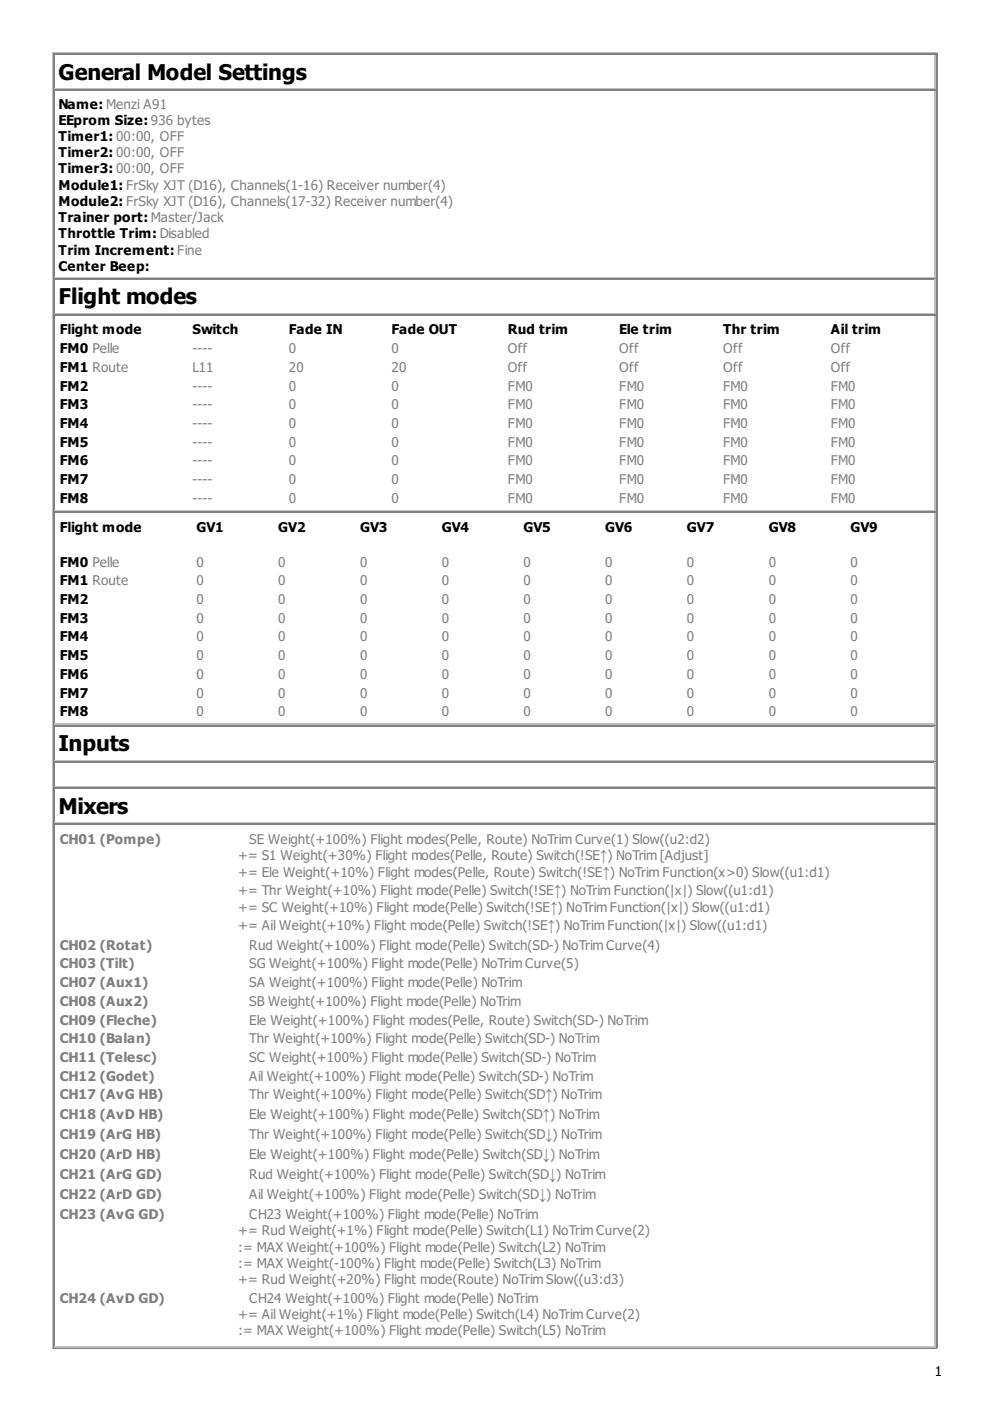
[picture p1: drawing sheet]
<svg xmlns="http://www.w3.org/2000/svg" width="210mm" height="297mm" viewBox="0 0 210 297" stroke-linecap="round" stroke-linejoin="round" font-family="sans-serif">
<defs><g id="words">
<g font-size="5.6">
<text x="12.4" y="16.9">General Model Settings</text>
<text x="12.4" y="64.6">Flight modes</text>
<text x="12.4" y="159.3">Inputs</text>
<text x="12.4" y="172.5">Mixers</text>
</g>
<g font-size="3.4">
<text x="12.4" y="23">Name:Menzi A91</text>
<text x="12.4" y="26.5">EEprom Size:936 bytes</text>
<text x="12.4" y="29.9">Timer1:00:00, OFF</text>
<text x="12.4" y="33.3">Timer2:00:00, OFF</text>
<text x="12.4" y="36.8">Timer3:00:00, OFF</text>
<text x="12.4" y="40.2">Module1:FrSky XJT (D16), Channels(1-16) Receiver number(4)</text>
<text x="12.4" y="43.7">Module2:FrSky XJT (D16), Channels(17-32) Receiver number(4)</text>
<text x="12.4" y="47.1">Trainer port:Master/Jack</text>
<text x="12.4" y="50.5">Throttle Trim:Disabled</text>
<text x="12.4" y="54">Trim Increment:Fine</text>
<text x="12.4" y="57.4">Center Beep:</text>
<text x="12.7" y="70.9">Flight mode</text>
<text x="40.8" y="70.9">Switch</text>
<text x="61.3" y="70.9">Fade IN</text>
<text x="83" y="70.9">Fade OUT</text>
<text x="107.7" y="70.9">Rud trim</text>
<text x="131.3" y="70.9">Ele trim</text>
<text x="153.3" y="70.9">Thr trim</text>
<text x="176.1" y="70.9">Ail trim</text>
<text x="12.7" y="74.9">FM0 Pelle</text>
<text x="12.7" y="78.8">FM1 Route</text>
<text x="12.7" y="82.8">FM2</text>
<text x="12.7" y="86.8">FM3</text>
<text x="12.7" y="90.8">FM4</text>
<text x="12.7" y="94.7">FM5</text>
<text x="12.7" y="98.7">FM6</text>
<text x="12.7" y="102.7">FM7</text>
<text x="12.7" y="106.6">FM8</text>
<text x="12.7" y="112.7">Flight mode</text>
<text x="41.7" y="112.7">GV1</text>
<text x="59" y="112.7">GV2</text>
<text x="76.3" y="112.7">GV3</text>
<text x="93.7" y="112.7">GV4</text>
<text x="111" y="112.7">GV5</text>
<text x="128.3" y="112.7">GV6</text>
<text x="145.7" y="112.7">GV7</text>
<text x="163" y="112.7">GV8</text>
<text x="180.3" y="112.7">GV9</text>
<text x="12.7" y="120.1">FM0 Pelle</text>
<text x="12.7" y="124.1">FM1 Route</text>
<text x="12.7" y="128.1">FM2</text>
<text x="12.7" y="132">FM3</text>
<text x="12.7" y="136">FM4</text>
<text x="12.7" y="140">FM5</text>
<text x="12.7" y="143.9">FM6</text>
<text x="12.7" y="147.9">FM7</text>
<text x="12.7" y="151.9">FM8</text>
<text x="198.2" y="291.8">1</text>
</g>
<g font-size="3.4" fill="#808080">
<text x="40.8" y="74.9">----</text>
<text x="61.3" y="74.9">0</text>
<text x="83" y="74.9">0</text>
<text x="107.7" y="74.9">Off</text>
<text x="131.3" y="74.9">Off</text>
<text x="153.3" y="74.9">Off</text>
<text x="176.1" y="74.9">Off</text>
<text x="40.8" y="78.8">L11</text>
<text x="40.8" y="82.8">----</text>
<text x="61.3" y="78.8">20</text>
<text x="61.3" y="82.8">0</text>
<text x="83" y="78.8">20</text>
<text x="83" y="82.8">0</text>
<text x="107.7" y="78.8">Off</text>
<text x="107.7" y="82.8">FM0</text>
<text x="131.3" y="78.8">Off</text>
<text x="131.3" y="82.8">FM0</text>
<text x="153.3" y="78.8">Off</text>
<text x="153.3" y="82.8">FM0</text>
<text x="176.1" y="78.8">Off</text>
<text x="176.1" y="82.8">FM0</text>
<text x="40.8" y="86.8">----</text>
<text x="61.3" y="86.8">0</text>
<text x="83" y="86.8">0</text>
<text x="107.7" y="86.8">FM0</text>
<text x="131.3" y="86.8">FM0</text>
<text x="153.3" y="86.8">FM0</text>
<text x="176.1" y="86.8">FM0</text>
<text x="40.8" y="90.8">----</text>
<text x="40.8" y="94.7">----</text>
<text x="61.3" y="90.8">0</text>
<text x="61.3" y="94.7">0</text>
<text x="83" y="90.8">0</text>
<text x="83" y="94.7">0</text>
<text x="107.7" y="90.8">FM0</text>
<text x="107.7" y="94.7">FM0</text>
<text x="131.3" y="90.8">FM0</text>
<text x="131.3" y="94.7">FM0</text>
<text x="153.3" y="90.8">FM0</text>
<text x="153.3" y="94.7">FM0</text>
<text x="176.1" y="90.8">FM0</text>
<text x="176.1" y="94.7">FM0</text>
<text x="40.8" y="98.7">----</text>
<text x="61.3" y="98.7">0</text>
<text x="83" y="98.7">0</text>
<text x="107.7" y="98.7">FM0</text>
<text x="131.3" y="98.7">FM0</text>
<text x="153.3" y="98.7">FM0</text>
<text x="176.1" y="98.7">FM0</text>
<text x="40.8" y="102.7">----</text>
<text x="40.8" y="106.6">----</text>
<text x="61.3" y="102.7">0</text>
<text x="61.3" y="106.6">0</text>
<text x="83" y="102.7">0</text>
<text x="83" y="106.6">0</text>
<text x="107.7" y="102.7">FM0</text>
<text x="107.7" y="106.6">FM0</text>
<text x="131.3" y="102.7">FM0</text>
<text x="131.3" y="106.6">FM0</text>
<text x="153.3" y="102.7">FM0</text>
<text x="153.3" y="106.6">FM0</text>
<text x="176.1" y="102.7">FM0</text>
<text x="176.1" y="106.6">FM0</text>
<text x="41.7" y="120.1">0</text>
<text x="41.7" y="124.1">0</text>
<text x="59" y="120.1">0</text>
<text x="59" y="124.1">0</text>
<text x="76.3" y="120.1">0</text>
<text x="76.3" y="124.1">0</text>
<text x="93.7" y="120.1">0</text>
<text x="93.7" y="124.1">0</text>
<text x="111" y="120.1">0</text>
<text x="111" y="124.1">0</text>
<text x="128.3" y="120.1">0</text>
<text x="128.3" y="124.1">0</text>
<text x="145.7" y="120.1">0</text>
<text x="145.7" y="124.1">0</text>
<text x="163" y="120.1">0</text>
<text x="163" y="124.1">0</text>
<text x="180.3" y="120.1">0</text>
<text x="180.3" y="124.1">0</text>
<text x="41.7" y="128.1">0</text>
<text x="59" y="128.1">0</text>
<text x="76.3" y="128.1">0</text>
<text x="93.7" y="128.1">0</text>
<text x="111" y="128.1">0</text>
<text x="128.3" y="128.1">0</text>
<text x="145.7" y="128.1">0</text>
<text x="163" y="128.1">0</text>
<text x="180.3" y="128.1">0</text>
<text x="41.7" y="132">0</text>
<text x="41.7" y="136">0</text>
<text x="59" y="132">0</text>
<text x="59" y="136">0</text>
<text x="76.3" y="132">0</text>
<text x="76.3" y="136">0</text>
<text x="93.7" y="132">0</text>
<text x="93.7" y="136">0</text>
<text x="111" y="132">0</text>
<text x="111" y="136">0</text>
<text x="128.3" y="132">0</text>
<text x="128.3" y="136">0</text>
<text x="145.7" y="132">0</text>
<text x="145.7" y="136">0</text>
<text x="163" y="132">0</text>
<text x="163" y="136">0</text>
<text x="180.3" y="132">0</text>
<text x="180.3" y="136">0</text>
<text x="41.7" y="140">0</text>
<text x="41.7" y="143.9">0</text>
<text x="59" y="140">0</text>
<text x="59" y="143.9">0</text>
<text x="76.3" y="140">0</text>
<text x="76.3" y="143.9">0</text>
<text x="93.7" y="140">0</text>
<text x="93.7" y="143.9">0</text>
<text x="111" y="140">0</text>
<text x="111" y="143.9">0</text>
<text x="128.3" y="140">0</text>
<text x="128.3" y="143.9">0</text>
<text x="145.7" y="140">0</text>
<text x="145.7" y="143.9">0</text>
<text x="163" y="140">0</text>
<text x="163" y="143.9">0</text>
<text x="180.3" y="140">0</text>
<text x="180.3" y="143.9">0</text>
<text x="41.7" y="147.9">0</text>
<text x="59" y="147.9">0</text>
<text x="76.3" y="147.9">0</text>
<text x="93.7" y="147.9">0</text>
<text x="111" y="147.9">0</text>
<text x="128.3" y="147.9">0</text>
<text x="145.7" y="147.9">0</text>
<text x="163" y="147.9">0</text>
<text x="180.3" y="147.9">0</text>
<text x="41.7" y="151.9">0</text>
<text x="59" y="151.9">0</text>
<text x="76.3" y="151.9">0</text>
<text x="93.7" y="151.9">0</text>
<text x="111" y="151.9">0</text>
<text x="128.3" y="151.9">0</text>
<text x="145.7" y="151.9">0</text>
<text x="163" y="151.9">0</text>
<text x="180.3" y="151.9">0</text>
<text x="12.7" y="178.9">CH01 (Pompe)</text>
<text x="52.9" y="178.9">SE Weight(+100%) Flight modes(Pelle, Route) NoTrimCurve(1) Slow((u2:d2)</text>
<text x="50.5" y="182.3">+= S1 Weight(+30%) Flight modes(Pelle, Route) Switch(!SE↑) NoTrim[Adjust]</text>
<text x="50.5" y="186">+= Ele Weight(+10%) Flight modes(Pelle, Route) Switch(!SE↑) NoTrimFunction(x&gt;0) Slow((u1:d1)</text>
<text x="50.5" y="189.7">+= Thr Weight(+10%) Flight mode(Pelle) Switch(!SE↑) NoTrimFunction(|x|) Slow((u1:d1)</text>
<text x="50.5" y="193.4">+= SC Weight(+10%) Flight mode(Pelle) Switch(!SE↑) NoTrimFunction(|x|) Slow((u1:d1)</text>
<text x="50.5" y="197.1">+= Ail Weight(+10%) Flight mode(Pelle) Switch(!SE↑) NoTrimFunction(|x|) Slow((u1:d1)</text>
<text x="12.7" y="201.3">CH02 (Rotat)</text>
<text x="52.9" y="201.3">Rud Weight(+100%) Flight mode(Pelle) Switch(SD-) NoTrimCurve(4)</text>
<text x="12.7" y="205.3">CH03 (Tilt)</text>
<text x="12.7" y="209.3">CH07 (Aux1)</text>
<text x="52.9" y="205.3">SG Weight(+100%) Flight mode(Pelle) NoTrimCurve(5)</text>
<text x="52.9" y="209.3">SA Weight(+100%) Flight mode(Pelle) NoTrim</text>
<text x="12.7" y="213.3">CH08 (Aux2)</text>
<text x="52.9" y="213.3">SB Weight(+100%) Flight mode(Pelle) NoTrim</text>
<text x="12.7" y="217.2">CH09 (Fleche)</text>
<text x="12.7" y="221.2">CH10 (Balan)</text>
<text x="52.9" y="217.2">Ele Weight(+100%) Flight modes(Pelle, Route) Switch(SD-) NoTrim</text>
<text x="52.9" y="221.2">Thr Weight(+100%) Flight mode(Pelle) Switch(SD-) NoTrim</text>
<text x="12.7" y="225.2">CH11 (Telesc)</text>
<text x="52.9" y="225.2">SC Weight(+100%) Flight mode(Pelle) Switch(SD-) NoTrim</text>
<text x="12.7" y="229.1">CH12 (Godet)</text>
<text x="12.7" y="233.1">CH17 (AvG HB)</text>
<text x="52.9" y="229.1">Ail Weight(+100%) Flight mode(Pelle) Switch(SD-) NoTrim</text>
<text x="52.9" y="233.1">Thr Weight(+100%) Flight mode(Pelle) Switch(SD↑) NoTrim</text>
<text x="12.7" y="237.3">CH18 (AvD HB)</text>
<text x="52.9" y="237.3">Ele Weight(+100%) Flight mode(Pelle) Switch(SD↑) NoTrim</text>
<text x="12.7" y="241.6">CH19 (ArG HB)</text>
<text x="12.7" y="245.8">CH20 (ArD HB)</text>
<text x="52.9" y="241.6">Thr Weight(+100%) Flight mode(Pelle) Switch(SD↓) NoTrim</text>
<text x="52.9" y="245.8">Ele Weight(+100%) Flight mode(Pelle) Switch(SD↓) NoTrim</text>
<text x="12.7" y="250">CH21 (ArG GD)</text>
<text x="52.9" y="250">Rud Weight(+100%) Flight mode(Pelle) Switch(SD↓) NoTrim</text>
<text x="12.7" y="254.3">CH22 (ArD GD)</text>
<text x="52.9" y="254.3">Ail Weight(+100%) Flight mode(Pelle) Switch(SD↓) NoTrim</text>
<text x="12.7" y="258.5">CH23 (AvG GD)</text>
<text x="50.5" y="261.9">+= Rud Weight(+1%) Flight mode(Pelle) Switch(L1) NoTrimCurve(2)</text>
<text x="52.9" y="258.5">CH23 Weight(+100%) Flight mode(Pelle) NoTrim</text>
<text x="50.5" y="265.4">:= MAX Weight(+100%) Flight mode(Pelle) Switch(L2) NoTrim</text>
<text x="50.5" y="268.8">:= MAX Weight(-100%) Flight mode(Pelle) Switch(L3) NoTrim</text>
<text x="50.5" y="272.3">+= Rud Weight(+20%) Flight mode(Route) NoTrimSlow((u3:d3)</text>
<text x="12.7" y="276.2">CH24 (AvD GD)</text>
<text x="50.5" y="279.7">+= Ail Weight(+1%) Flight mode(Pelle) Switch(L4) NoTrimCurve(2)</text>
<text x="52.9" y="276.2">CH24 Weight(+100%) Flight mode(Pelle) NoTrim</text>
<text x="50.5" y="283.1">:= MAX Weight(+100%) Flight mode(Pelle) Switch(L5) NoTrim</text>
</g>
</g></defs>
<g fill="none" stroke="#c0c0c0" stroke-width=".26">
<path d="M11.2 11.1v274.9M11.4 11.2h187.3M11.6 18.9h186.8M198.3 11.6v7.2M198.3 19.3v39.4M11.6 58.9h186.8M198.3 59.3v7.1M11.6 66.5h186.8M198.3 66.9v41.3M11.6 108.3h186.8M198.3 108.7v44.8M11.6 153.6h186.8"/>
<path d="M198.3 154v7.1M11.6 161.3h186.8M11.6 166.8h186.8M11.6 174.5h186.8M198.3 161.7v5M198.3 167.2v7.2M198.3 174.9v110.6M11.6 285.6h186.8"/>
</g>
<path d="M11.5 11.4v274.3M11.6 11.5h186.8M11.6 19.2h186.8M198.6 11.4v274.3M11.6 59.1h186.8M11.6 66.8h186.8M11.6 108.6h186.8M11.6 153.9h186.8M11.6 161.5h186.8M11.6 167.1h186.8M11.6 174.8h186.8M11.4 285.9h187.3" fill="none" stroke="#808080" stroke-width=".26"/>
<use href="#words"/>
</svg>
